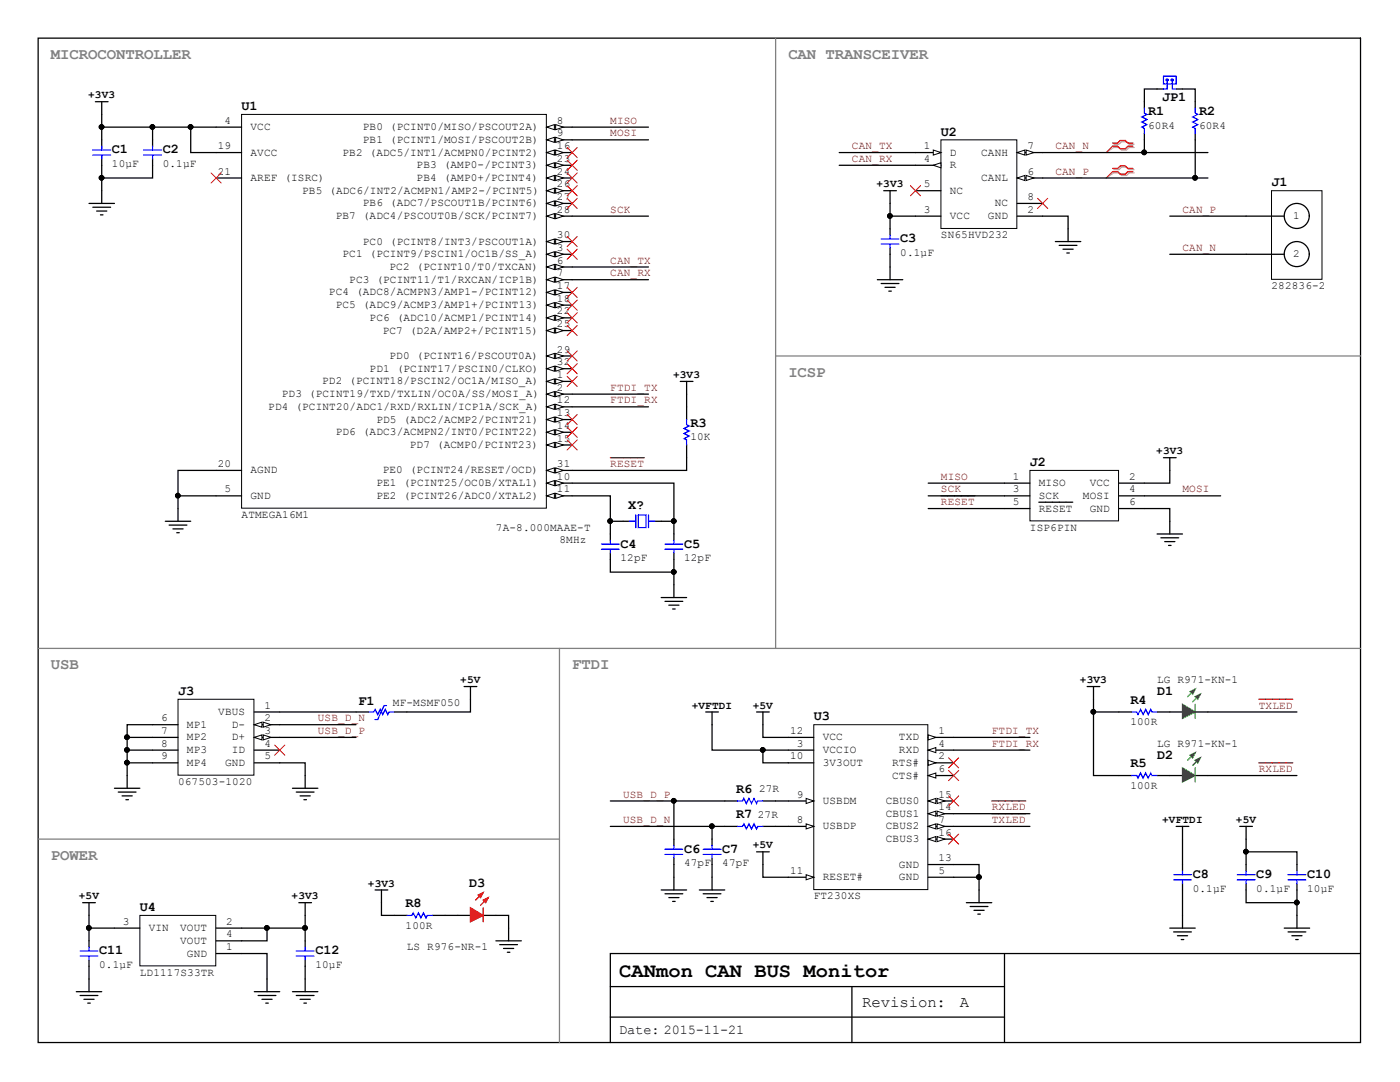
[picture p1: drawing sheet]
<svg xmlns="http://www.w3.org/2000/svg" width="279mm" height="216mm" viewBox="0 0 279 216" stroke-linecap="round" stroke-linejoin="round" font-family="sans-serif">
<defs><g id="words">
<text font-size="4.1" x="123.6" y="194.9">CANmon CAN BUS Monitor</text>
<g font-size="3.1" fill="#808080">
<text x="10.2" y="11.8">MICROCONTROLLER</text>
<text x="157.3" y="11.8">CAN TRANSCEIVER</text>
<text x="157.3" y="75.2">ICSP</text>
<text x="10.2" y="133.5">USB</text>
<text x="114.2" y="133.5">FTDI</text>
<text x="10.2" y="171.6">POWER</text>
</g>
<g font-size="3.1">
<text x="172" y="201">Revision:</text>
<text x="191.6" y="201">A</text>
</g>
<g font-size="2.7">
<text x="48.2" y="22">U1</text>
<text x="229.1" y="23">R1</text>
<text x="231.9" y="20.2">JP1</text>
<text x="239.3" y="23">R2</text>
<text x="187.8" y="27.1">U2</text>
<text x="22.3" y="30.6">C1</text>
<text x="32.5" y="30.6">C2</text>
<text x="253.8" y="37.2">J1</text>
<text x="179.7" y="48.4">C3</text>
<text x="137.8" y="85.2">R3</text>
<text x="205.5" y="93">J2</text>
<text x="125.4" y="101.6">X?</text>
<text x="123.8" y="109.3">C4</text>
<text x="136.5" y="109.3">C5</text>
<text x="35.5" y="138.7">J3</text>
<text x="71.6" y="140.7">F1</text>
<text x="162.4" y="143.8">U3</text>
<text x="225.6" y="140.5">R4</text>
<text x="230.9" y="138.7">D1</text>
<text x="225.6" y="153.1">R5</text>
<text x="230.9" y="151.4">D2</text>
<text x="146.9" y="158.2">R6</text>
<text x="146.9" y="163.3">R7</text>
<text x="136.5" y="170.1">C6</text>
<text x="144.1" y="170.1">C7</text>
<text x="93.6" y="177">D3</text>
<text x="238" y="175.2">C8</text>
<text x="250.7" y="175.2">C9</text>
<text x="260.9" y="175.2">C10</text>
<text x="27.9" y="181.8">U4</text>
<text x="80.9" y="181.1">R8</text>
<text x="19.8" y="190.4">C11</text>
<text x="62.9" y="190.4">C12</text>
<text x="123.6" y="206.4">Date: 2015-11-21</text>
</g>
<g font-size="2.2">
<text x="17.6" y="19.6">+3V3</text>
<text x="43.5" y="29.8">19</text>
<text x="44.8" y="24.7">4</text>
<text x="50" y="26">VCC</text>
<text x="72.4" y="26">PB0 (PCINT0/MISO/PSCOUT2A)</text>
<text x="72.4" y="28.5">PB1 (PCINT1/MOSI/PSCOUT2B)</text>
<text x="111.1" y="24.7">8</text>
<text x="111.1" y="27.2">9</text>
<text x="111.1" y="29.8">16</text>
<text x="184.4" y="29.8">1</text>
<text x="205" y="29.8">7</text>
<text x="229.1" y="25.7">60R4</text>
<text x="239.3" y="25.7">60R4</text>
<text x="22.3" y="33.3">10µF</text>
<text x="32.5" y="33.3">0.1µF</text>
<text x="43.5" y="34.8">21</text>
<text x="50" y="31">AVCC</text>
<text x="68.3" y="31">PB2 (ADC5/INT1/ACMPN0/PCINT2)</text>
<text x="83.1" y="33.6">PB3 (AMP0-/PCINT3)</text>
<text x="111.1" y="32.3">23</text>
<text x="111.1" y="34.8">24</text>
<text x="184.4" y="32.3">4</text>
<text x="189.6" y="31">D</text>
<text x="189.6" y="33.6">R</text>
<text x="195.8" y="31">CANH</text>
<text x="205" y="34.8">6</text>
<text x="50" y="36.1">AREF (ISRC)</text>
<text x="60.3" y="38.6">PB5 (ADC6/INT2/ACMPN1/AMP2-/PCINT5)</text>
<text x="72.4" y="41.2">PB6 (ADC7/PSCOUT1B/PCINT6)</text>
<text x="83.1" y="36.1">PB4 (AMP0+/PCINT4)</text>
<text x="111.1" y="37.4">26</text>
<text x="111.1" y="39.9">27</text>
<text x="174.9" y="37.4">+3V3</text>
<text x="184.4" y="37.4">5</text>
<text x="189.6" y="38.6">NC</text>
<text x="195.8" y="36.1">CANL</text>
<text x="198.5" y="41.2">NC</text>
<text x="205" y="39.9">8</text>
<text x="67" y="43.7">PB7 (ADC4/PSCOUT0B/SCK/PCINT7)</text>
<text x="111.1" y="47.5">30</text>
<text x="111.1" y="42.5">28</text>
<text x="184.4" y="42.5">3</text>
<text x="187.8" y="47.5">SN65HVD232</text>
<text x="189.6" y="43.7">VCC</text>
<text x="197.2" y="43.7">GND</text>
<text x="205" y="42.5">2</text>
<text x="258.1" y="43.7">1</text>
<text x="68.3" y="51.3">PC1 (PCINT9/PSCIN1/OC1B/SS_A)</text>
<text x="72.4" y="48.8">PC0 (PCINT8/INT3/PSCOUT1A)</text>
<text x="77.7" y="53.9">PC2 (PCINT10/T0/TXCAN)</text>
<text x="111.1" y="52.6">6</text>
<text x="111.1" y="50.1">3</text>
<text x="179.7" y="51.1">0.1µF</text>
<text x="258.1" y="51.3">2</text>
<text x="65.6" y="58.9">PC4 (ADC8/ACMPN3/AMP1-/PCINT12)</text>
<text x="69.7" y="56.4">PC3 (PCINT11/T1/RXCAN/ICP1B)</text>
<text x="111.1" y="55.1">7</text>
<text x="111.1" y="57.7">17</text>
<text x="253.8" y="57.7">282836-2</text>
<text x="67" y="61.5">PC5 (ADC9/ACMP3/AMP1+/PCINT13)</text>
<text x="73.8" y="64">PC6 (ADC10/ACMP1/PCINT14)</text>
<text x="111.1" y="60.2">18</text>
<text x="111.1" y="65.3">25</text>
<text x="111.1" y="62.7">22</text>
<text x="76.4" y="66.6">PC7 (D2A/AMP2+/PCINT15)</text>
<text x="77.7" y="71.6">PD0 (PCINT16/PSCOUT0A)</text>
<text x="111.1" y="70.4">29</text>
<text x="64.3" y="76.7">PD2 (PCINT18/PSCIN2/OC1A/MISO_A)</text>
<text x="73.8" y="74.2">PD1 (PCINT17/PSCIN0/CLKO)</text>
<text x="111.1" y="72.9">32</text>
<text x="111.1" y="75.4">1</text>
<text x="111.1" y="78">2</text>
<text x="134.3" y="75.4">+3V3</text>
<text x="53.5" y="81.8">PD4 (PCINT20/ADC1/RXD/RXLIN/ICP1A/SCK_A)</text>
<text x="56.2" y="79.2">PD3 (PCINT19/TXD/TXLIN/OC0A/SS/MOSI_A)</text>
<text x="111.1" y="80.5">12</text>
<text x="111.1" y="83">13</text>
<text x="67" y="86.8">PD6 (ADC3/ACMPN2/INT0/PCINT22)</text>
<text x="75.1" y="84.3">PD5 (ADC2/ACMP2/PCINT21)</text>
<text x="81.8" y="89.4">PD7 (ACMP0/PCINT23)</text>
<text x="111.1" y="85.6">14</text>
<text x="111.1" y="88.1">15</text>
<text x="137.8" y="87.9">10K</text>
<text x="43.5" y="93.2">20</text>
<text x="50" y="94.5">AGND</text>
<text x="76.4" y="94.5">PE0 (PCINT24/RESET/OCD)</text>
<text x="111.1" y="93.2">31</text>
<text x="111.1" y="95.7">10</text>
<text x="202.2" y="95.7">1</text>
<text x="225.3" y="95.7">2</text>
<text x="230.8" y="90.7">+3V3</text>
<text x="44.8" y="98.3">5</text>
<text x="50" y="99.5">GND</text>
<text x="75.1" y="97">PE1 (PCINT25/OC0B/XTAL1)</text>
<text x="75.1" y="99.5">PE2 (PCINT26/ADC0/XTAL2)</text>
<text x="111.1" y="98.3">11</text>
<text x="202.2" y="98.3">3</text>
<text x="202.2" y="100.8">5</text>
<text x="207.3" y="97">MISO</text>
<text x="207.3" y="99.5">SCK</text>
<text x="216.1" y="99.5">MOSI</text>
<text x="217.5" y="97">VCC</text>
<text x="225.3" y="98.3">4</text>
<text x="225.3" y="100.8">6</text>
<text x="48.2" y="103.3">ATMEGA16M1</text>
<text x="99" y="105.9">7A-8.000MAAE-T</text>
<text x="205.5" y="105.9">ISP6PIN</text>
<text x="207.3" y="102.1">RESET</text>
<text x="217.5" y="102.1">GND</text>
<text x="111.7" y="108.4">8MHz</text>
<text x="123.8" y="112">12pF</text>
<text x="136.5" y="112">12pF</text>
<text x="91.9" y="136.3">+5V</text>
<text x="215.5" y="136.3">+3V3</text>
<text x="230.9" y="136.3">LG R971-KN-1</text>
<text x="32.1" y="143.9">6</text>
<text x="43.6" y="142.7">VBUS</text>
<text x="52.8" y="141.4">1</text>
<text x="52.8" y="143.9">2</text>
<text x="78.4" y="140.9">MF-MSMF050</text>
<text x="138" y="141.4">+VFTDI</text>
<text x="150.2" y="141.4">+5V</text>
<text x="32.1" y="146.5">7</text>
<text x="32.1" y="149">8</text>
<text x="37.3" y="145.2">MP1</text>
<text x="37.3" y="147.7">MP2</text>
<text x="46.3" y="145.2">D-</text>
<text x="46.3" y="147.7">D+</text>
<text x="52.8" y="146.5">3</text>
<text x="52.8" y="149">4</text>
<text x="157.7" y="146.5">12</text>
<text x="159" y="149">3</text>
<text x="164.2" y="147.7">VCC</text>
<text x="179.4" y="147.7">TXD</text>
<text x="187.3" y="146.5">1</text>
<text x="187.3" y="149">4</text>
<text x="225.6" y="144.7">100R</text>
<text x="230.9" y="149">LG R971-KN-1</text>
<text x="32.1" y="151.5">9</text>
<text x="37.3" y="150.3">MP3</text>
<text x="37.3" y="152.8">MP4</text>
<text x="44.9" y="152.8">GND</text>
<text x="46.3" y="150.3">ID</text>
<text x="52.8" y="151.5">5</text>
<text x="157.7" y="151.5">10</text>
<text x="164.2" y="150.3">VCCIO</text>
<text x="164.2" y="152.8">3V3OUT</text>
<text x="178.1" y="152.8">RTS#</text>
<text x="178.1" y="155.3">CTS#</text>
<text x="179.4" y="150.3">RXD</text>
<text x="187.3" y="151.5">2</text>
<text x="187.3" y="154.1">6</text>
<text x="35.5" y="156.6">067503-1020</text>
<text x="151.5" y="158.1">27R</text>
<text x="159" y="159.1">9</text>
<text x="164.2" y="160.4">USBDM</text>
<text x="176.8" y="160.4">CBUS0</text>
<text x="187.3" y="159.1">15</text>
<text x="187.3" y="161.7">14</text>
<text x="225.6" y="157.4">100R</text>
<text x="151.2" y="163.2">27R</text>
<text x="159" y="164.2">8</text>
<text x="164.2" y="165.5">USBDP</text>
<text x="176.8" y="163">CBUS1</text>
<text x="176.8" y="165.5">CBUS2</text>
<text x="187.3" y="164.2">7</text>
<text x="187.3" y="166.8">16</text>
<text x="231.9" y="164.2">+VFTDI</text>
<text x="246.7" y="164.2">+5V</text>
<text x="136.5" y="172.8">47pF</text>
<text x="144.1" y="172.8">47pF</text>
<text x="150.2" y="169.3">+5V</text>
<text x="176.8" y="168">CBUS3</text>
<text x="179.4" y="173.1">GND</text>
<text x="187.3" y="171.8">13</text>
<text x="15.7" y="179.4">+5V</text>
<text x="58.2" y="179.4">+3V3</text>
<text x="73.4" y="176.9">+3V3</text>
<text x="157.7" y="174.4">11</text>
<text x="162.4" y="179.4">FT230XS</text>
<text x="164.2" y="175.6">RESET#</text>
<text x="179.4" y="175.6">GND</text>
<text x="187.3" y="174.4">5</text>
<text x="238" y="177.9">0.1µF</text>
<text x="250.7" y="177.9">0.1µF</text>
<text x="260.9" y="177.9">10µF</text>
<text x="24.5" y="184.5">3</text>
<text x="29.7" y="185.8">VIN</text>
<text x="35.9" y="185.8">VOUT</text>
<text x="45.2" y="184.5">2</text>
<text x="80.9" y="185.3">100R</text>
<text x="35.9" y="188.3">VOUT</text>
<text x="37.3" y="190.9">GND</text>
<text x="45.2" y="187.1">4</text>
<text x="45.2" y="189.6">1</text>
<text x="81.2" y="189.6">LS R976-NR-1</text>
<text x="19.8" y="193.1">0.1µF</text>
<text x="27.9" y="194.7">LD1117S33TR</text>
<text x="62.9" y="193.1">10µF</text>
</g>
<g font-size="2.2" fill="#800000">
<text x="121.8" y="24.7">MISO</text>
<text x="121.8" y="27.2">MOSI</text>
<text x="170" y="29.8">CAN_TX</text>
<text x="210.6" y="29.8">CAN_N</text>
<text x="170" y="32.3">CAN_RX</text>
<text x="210.6" y="34.8">CAN_P</text>
<text x="121.8" y="42.5">SCK</text>
<text x="236" y="42.5">CAN_P</text>
<text x="121.8" y="52.6">CAN_TX</text>
<text x="236" y="50.1">CAN_N</text>
<text x="121.8" y="55.1">CAN_RX</text>
<text x="121.8" y="78">FTDI_TX</text>
<text x="121.8" y="80.5">FTDI_RX</text>
<text x="121.8" y="93.2">RESET</text>
<text x="187.8" y="95.7">MISO</text>
<text x="187.8" y="100.8">RESET</text>
<text x="187.8" y="98.3">SCK</text>
<text x="236" y="98.3">MOSI</text>
<text x="63.4" y="143.9">USB_D_N</text>
<text x="251.2" y="141.4">TXLED</text>
<text x="63.4" y="146.5">USB_D_P</text>
<text x="197.9" y="146.5">FTDI_TX</text>
<text x="197.9" y="149">FTDI_RX</text>
<text x="251.2" y="154.1">RXLED</text>
<text x="124.3" y="159.1">USB_D_P</text>
<text x="197.9" y="161.7">RXLED</text>
<text x="124.3" y="164.2">USB_D_N</text>
<text x="197.9" y="164.2">TXLED</text>
</g>
</g></defs>
<path d="M7.6 7.6h263.9v200.4h-263.9zM121.8 196.9h78.7M170 196.9v11.1M200.5 190.3v17.7M271.5 190.3h-149.7v17.7M121.8 203h78.7" fill="none" stroke="#000" stroke-width=".25"/>
<path d="M48.2 22.8h60.8v78.6h-60.8z" fill="#fff" stroke="#000" stroke-width=".2"/>
<path d="M109.1 71h5.1" fill="none" stroke="#000" stroke-width=".25"/>
<path d="M109.1 71l1.5-.5v1z" fill="#fff"/>
<path d="M109.1 71l1.5-.5v1z" fill="none" stroke="#000" stroke-width=".2"/>
<path d="M110.9 70.5l1.5 .5-1.5 .5z" fill="#fff"/>
<path d="M110.9 70.5l1.5 .5-1.5 .5z" fill="none" stroke="#000" stroke-width=".2"/>
<path d="M109.1 48.2h5.1" fill="none" stroke="#000" stroke-width=".25"/>
<path d="M109.1 48.2l1.5-.5v1z" fill="#fff"/>
<path d="M109.1 48.2l1.5-.5v1z" fill="none" stroke="#000" stroke-width=".2"/>
<path d="M110.9 47.7l1.5 .5-1.5 .5z" fill="#fff"/>
<path d="M110.9 47.7l1.5 .5-1.5 .5z" fill="none" stroke="#000" stroke-width=".2"/>
<path d="M109.1 93.9h5.1" fill="none" stroke="#000" stroke-width=".25"/>
<path d="M109.1 93.9l1.5-.5v1z" fill="#fff"/>
<path d="M109.1 93.9l1.5-.5v1z" fill="none" stroke="#000" stroke-width=".2"/>
<path d="M110.9 93.4l1.5 .5-1.5 .5z" fill="#fff"/>
<path d="M110.9 93.4l1.5 .5-1.5 .5z" fill="none" stroke="#000" stroke-width=".2"/>
<path d="M109.1 73.6h5.1" fill="none" stroke="#000" stroke-width=".25"/>
<path d="M109.1 73.6l1.5-.5v1z" fill="#fff"/>
<path d="M109.1 73.6l1.5-.5v1z" fill="none" stroke="#000" stroke-width=".2"/>
<path d="M110.9 73.1l1.5 .5-1.5 .5z" fill="#fff"/>
<path d="M110.9 73.1l1.5 .5-1.5 .5z" fill="none" stroke="#000" stroke-width=".2"/>
<path d="M109.1 76.1h5.1" fill="none" stroke="#000" stroke-width=".25"/>
<path d="M109.1 76.1l1.5-.5v1z" fill="#fff"/>
<path d="M109.1 76.1l1.5-.5v1z" fill="none" stroke="#000" stroke-width=".2"/>
<path d="M110.9 75.6l1.5 .5-1.5 .5z" fill="#fff"/>
<path d="M110.9 75.6l1.5 .5-1.5 .5z" fill="none" stroke="#000" stroke-width=".2"/>
<path d="M109.1 78.6h5.1" fill="none" stroke="#000" stroke-width=".25"/>
<path d="M109.1 78.6l1.5-.5v1.1z" fill="#fff"/>
<path d="M109.1 78.6l1.5-.5v1.1z" fill="none" stroke="#000" stroke-width=".2"/>
<path d="M110.9 78.1l1.5 .5-1.5 .6z" fill="#fff"/>
<path d="M110.9 78.1l1.5 .5-1.5 .6z" fill="none" stroke="#000" stroke-width=".2"/>
<path d="M109.1 53.3h5.1" fill="none" stroke="#000" stroke-width=".25"/>
<path d="M109.1 53.3l1.5-.5v1z" fill="#fff"/>
<path d="M109.1 53.3l1.5-.5v1z" fill="none" stroke="#000" stroke-width=".2"/>
<path d="M110.9 52.8l1.5 .5-1.5 .5z" fill="#fff"/>
<path d="M110.9 52.8l1.5 .5-1.5 .5z" fill="none" stroke="#000" stroke-width=".2"/>
<path d="M109.1 55.8h5.1M43.1 98.9h5.1" fill="none" stroke="#000" stroke-width=".25"/>
<path d="M109.1 55.8l1.5-.5v1z" fill="#fff"/>
<path d="M109.1 55.8l1.5-.5v1z" fill="none" stroke="#000" stroke-width=".2"/>
<path d="M110.9 55.3l1.5 .5-1.5 .5z" fill="#fff"/>
<path d="M110.9 55.3l1.5 .5-1.5 .5z" fill="none" stroke="#000" stroke-width=".2"/>
<path d="M109.1 25.4h5.1" fill="none" stroke="#000" stroke-width=".25"/>
<path d="M109.1 25.4l1.5-.5v1z" fill="#fff"/>
<path d="M109.1 25.4l1.5-.5v1z" fill="none" stroke="#000" stroke-width=".2"/>
<path d="M110.9 24.9l1.5 .5-1.5 .5z" fill="#fff"/>
<path d="M110.9 24.9l1.5 .5-1.5 .5z" fill="none" stroke="#000" stroke-width=".2"/>
<path d="M109.1 27.9h5.1" fill="none" stroke="#000" stroke-width=".25"/>
<path d="M109.1 27.9l1.5-.5v1z" fill="#fff"/>
<path d="M109.1 27.9l1.5-.5v1z" fill="none" stroke="#000" stroke-width=".2"/>
<path d="M110.9 27.4l1.5 .5-1.5 .5z" fill="#fff"/>
<path d="M110.9 27.4l1.5 .5-1.5 .5z" fill="none" stroke="#000" stroke-width=".2"/>
<path d="M109.1 96.4h5.1" fill="none" stroke="#000" stroke-width=".25"/>
<path d="M109.1 96.4l1.5-.5v1z" fill="#fff"/>
<path d="M109.1 96.4l1.5-.5v1z" fill="none" stroke="#000" stroke-width=".2"/>
<path d="M110.9 95.9l1.5 .5-1.5 .5z" fill="#fff"/>
<path d="M110.9 95.9l1.5 .5-1.5 .5z" fill="none" stroke="#000" stroke-width=".2"/>
<path d="M109.1 98.9h5.1" fill="none" stroke="#000" stroke-width=".25"/>
<path d="M109.1 98.9l1.5-.5v1z" fill="#fff"/>
<path d="M109.1 98.9l1.5-.5v1z" fill="none" stroke="#000" stroke-width=".2"/>
<path d="M110.9 98.4l1.5 .5-1.5 .5z" fill="#fff"/>
<path d="M110.9 98.4l1.5 .5-1.5 .5z" fill="none" stroke="#000" stroke-width=".2"/>
<path d="M109.1 81.2h5.1" fill="none" stroke="#000" stroke-width=".25"/>
<path d="M109.1 81.2l1.5-.5v1z" fill="#fff"/>
<path d="M109.1 81.2l1.5-.5v1z" fill="none" stroke="#000" stroke-width=".2"/>
<path d="M110.9 80.7l1.5 .5-1.5 .5z" fill="#fff"/>
<path d="M110.9 80.7l1.5 .5-1.5 .5z" fill="none" stroke="#000" stroke-width=".2"/>
<path d="M109.1 83.7h5.1" fill="none" stroke="#000" stroke-width=".25"/>
<path d="M109.1 83.7l1.5-.5v1z" fill="#fff"/>
<path d="M109.1 83.7l1.5-.5v1z" fill="none" stroke="#000" stroke-width=".2"/>
<path d="M110.9 83.2l1.5 .5-1.5 .5z" fill="#fff"/>
<path d="M110.9 83.2l1.5 .5-1.5 .5z" fill="none" stroke="#000" stroke-width=".2"/>
<path d="M109.1 86.3h5.1" fill="none" stroke="#000" stroke-width=".25"/>
<path d="M109.1 86.3l1.5-.6v1.1z" fill="#fff"/>
<path d="M109.1 86.3l1.5-.6v1.1z" fill="none" stroke="#000" stroke-width=".2"/>
<path d="M110.9 85.7l1.5 .6-1.5 .5z" fill="#fff"/>
<path d="M110.9 85.7l1.5 .6-1.5 .5z" fill="none" stroke="#000" stroke-width=".2"/>
<path d="M109.1 88.8h5.1" fill="none" stroke="#000" stroke-width=".25"/>
<path d="M109.1 88.8l1.5-.5v1z" fill="#fff"/>
<path d="M109.1 88.8l1.5-.5v1z" fill="none" stroke="#000" stroke-width=".2"/>
<path d="M110.9 88.3l1.5 .5-1.5 .5z" fill="#fff"/>
<path d="M110.9 88.3l1.5 .5-1.5 .5z" fill="none" stroke="#000" stroke-width=".2"/>
<path d="M109.1 30.4h5.1" fill="none" stroke="#000" stroke-width=".25"/>
<path d="M109.1 30.4l1.5-.5v1.1z" fill="#fff"/>
<path d="M109.1 30.4l1.5-.5v1.1z" fill="none" stroke="#000" stroke-width=".2"/>
<path d="M110.9 29.9l1.5 .5-1.5 .6z" fill="#fff"/>
<path d="M110.9 29.9l1.5 .5-1.5 .6z" fill="none" stroke="#000" stroke-width=".2"/>
<path d="M109.1 58.3h5.1" fill="none" stroke="#000" stroke-width=".25"/>
<path d="M109.1 58.3l1.5-.5v1.1z" fill="#fff"/>
<path d="M109.1 58.3l1.5-.5v1.1z" fill="none" stroke="#000" stroke-width=".2"/>
<path d="M110.9 57.8l1.5 .5-1.5 .6z" fill="#fff"/>
<path d="M110.9 57.8l1.5 .5-1.5 .6z" fill="none" stroke="#000" stroke-width=".2"/>
<path d="M109.1 60.9h5.1" fill="none" stroke="#000" stroke-width=".25"/>
<path d="M109.1 60.9l1.5-.5v1z" fill="#fff"/>
<path d="M109.1 60.9l1.5-.5v1z" fill="none" stroke="#000" stroke-width=".2"/>
<path d="M110.9 60.4l1.5 .5-1.5 .5z" fill="#fff"/>
<path d="M110.9 60.4l1.5 .5-1.5 .5z" fill="none" stroke="#000" stroke-width=".2"/>
<path d="M43.1 35.5h5.1M109.1 33h5.1M43.1 93.9h5.1" fill="none" stroke="#000" stroke-width=".25"/>
<path d="M109.1 33l1.5-.5v1z" fill="#fff"/>
<path d="M109.1 33l1.5-.5v1z" fill="none" stroke="#000" stroke-width=".2"/>
<path d="M110.9 32.5l1.5 .5-1.5 .5z" fill="#fff"/>
<path d="M110.9 32.5l1.5 .5-1.5 .5z" fill="none" stroke="#000" stroke-width=".2"/>
<path d="M109.1 35.5h5.1" fill="none" stroke="#000" stroke-width=".25"/>
<path d="M109.1 35.5l1.5-.5v1z" fill="#fff"/>
<path d="M109.1 35.5l1.5-.5v1z" fill="none" stroke="#000" stroke-width=".2"/>
<path d="M110.9 35l1.5 .5-1.5 .5z" fill="#fff"/>
<path d="M110.9 35l1.5 .5-1.5 .5z" fill="none" stroke="#000" stroke-width=".2"/>
<path d="M109.1 66h5.1" fill="none" stroke="#000" stroke-width=".25"/>
<path d="M109.1 66l1.5-.5v1z" fill="#fff"/>
<path d="M109.1 66l1.5-.5v1z" fill="none" stroke="#000" stroke-width=".2"/>
<path d="M110.9 65.5l1.5 .5-1.5 .5z" fill="#fff"/>
<path d="M110.9 65.5l1.5 .5-1.5 .5z" fill="none" stroke="#000" stroke-width=".2"/>
<path d="M109.1 38.1h5.1" fill="none" stroke="#000" stroke-width=".25"/>
<path d="M109.1 38.1l1.5-.6v1.1z" fill="#fff"/>
<path d="M109.1 38.1l1.5-.6v1.1z" fill="none" stroke="#000" stroke-width=".2"/>
<path d="M110.9 37.5l1.5 .6-1.5 .5z" fill="#fff"/>
<path d="M110.9 37.5l1.5 .6-1.5 .5z" fill="none" stroke="#000" stroke-width=".2"/>
<path d="M109.1 40.6h5.1" fill="none" stroke="#000" stroke-width=".25"/>
<path d="M109.1 40.6l1.5-.5v1z" fill="#fff"/>
<path d="M109.1 40.6l1.5-.5v1z" fill="none" stroke="#000" stroke-width=".2"/>
<path d="M110.9 40.1l1.5 .5-1.5 .5z" fill="#fff"/>
<path d="M110.9 40.1l1.5 .5-1.5 .5z" fill="none" stroke="#000" stroke-width=".2"/>
<path d="M109.1 43.1h5.1" fill="none" stroke="#000" stroke-width=".25"/>
<path d="M109.1 43.1l1.5-.5v1z" fill="#fff"/>
<path d="M109.1 43.1l1.5-.5v1z" fill="none" stroke="#000" stroke-width=".2"/>
<path d="M110.9 42.6l1.5 .5-1.5 .5z" fill="#fff"/>
<path d="M110.9 42.6l1.5 .5-1.5 .5z" fill="none" stroke="#000" stroke-width=".2"/>
<path d="M109.1 50.7h5.1" fill="none" stroke="#000" stroke-width=".25"/>
<path d="M109.1 50.7l1.5-.5v1z" fill="#fff"/>
<path d="M109.1 50.7l1.5-.5v1z" fill="none" stroke="#000" stroke-width=".2"/>
<path d="M110.9 50.2l1.5 .5-1.5 .5z" fill="#fff"/>
<path d="M110.9 50.2l1.5 .5-1.5 .5z" fill="none" stroke="#000" stroke-width=".2"/>
<path d="M43.1 25.4h5.1M43.1 30.4h5.1M109.1 63.4h5.1" fill="none" stroke="#000" stroke-width=".25"/>
<path d="M109.1 63.4l1.5-.5v1z" fill="#fff"/>
<path d="M109.1 63.4l1.5-.5v1z" fill="none" stroke="#000" stroke-width=".2"/>
<path d="M110.9 62.9l1.5 .5-1.5 .5z" fill="#fff"/>
<path d="M110.9 62.9l1.5 .5-1.5 .5z" fill="none" stroke="#000" stroke-width=".2"/>
<path d="M35.5 139.5h15.2v15.2h-15.2z" fill="#fff" stroke="#000" stroke-width=".2"/>
<path d="M50.8 142.1h5M50.8 144.6h5" fill="none" stroke="#000" stroke-width=".25"/>
<path d="M50.8 144.6l1.5-.5v1z" fill="#fff"/>
<path d="M50.8 144.6l1.5-.5v1z" fill="none" stroke="#000" stroke-width=".2"/>
<path d="M52.5 144.1l1.6 .5-1.6 .5z" fill="#fff"/>
<path d="M52.5 144.1l1.6 .5-1.6 .5z" fill="none" stroke="#000" stroke-width=".2"/>
<path d="M50.8 147.1h5" fill="none" stroke="#000" stroke-width=".25"/>
<path d="M50.8 147.1l1.5-.5v1z" fill="#fff"/>
<path d="M50.8 147.1l1.5-.5v1z" fill="none" stroke="#000" stroke-width=".2"/>
<path d="M52.5 146.6l1.6 .5-1.6 .5z" fill="#fff"/>
<path d="M52.5 146.6l1.6 .5-1.6 .5z" fill="none" stroke="#000" stroke-width=".2"/>
<path d="M30.5 149.7h5M30.5 152.2h5M30.5 144.6h5M30.5 147.1h5M50.8 149.7h5M50.8 152.2h5" fill="none" stroke="#000" stroke-width=".25"/>
<path d="M162.4 144.6h22.8v32.9h-22.8z" fill="#fff" stroke="#000" stroke-width=".2"/>
<path d="M157.3 147.1h5.1M157.3 149.7h5.1M157.3 152.2h5.1M157.3 159.8h5.1M185.2 175h5.1M185.2 172.5h5.1" fill="none" stroke="#000" stroke-width=".25"/>
<path d="M160.9 159.3l1.5 .5-1.5 .5z" fill="#fff"/>
<path d="M160.9 159.3l1.5 .5-1.5 .5z" fill="none" stroke="#000" stroke-width=".2"/>
<path d="M157.3 164.9h5.1" fill="none" stroke="#000" stroke-width=".25"/>
<path d="M160.9 164.4l1.5 .5-1.5 .5z" fill="#fff"/>
<path d="M160.9 164.4l1.5 .5-1.5 .5z" fill="none" stroke="#000" stroke-width=".2"/>
<path d="M157.3 175h5.1" fill="none" stroke="#000" stroke-width=".25"/>
<path d="M160.9 174.5l1.5 .5-1.5 .6z" fill="#fff"/>
<path d="M160.9 174.5l1.5 .5-1.5 .6z" fill="none" stroke="#000" stroke-width=".2"/>
<path d="M185.2 147.1h5.1" fill="none" stroke="#000" stroke-width=".25"/>
<path d="M185.2 146.6l1.6 .5-1.6 .5z" fill="#fff"/>
<path d="M185.2 146.6l1.6 .5-1.6 .5z" fill="none" stroke="#000" stroke-width=".2"/>
<path d="M185.2 149.7h5.1" fill="none" stroke="#000" stroke-width=".25"/>
<path d="M185.2 149.7l1.6-.5v1z" fill="#fff"/>
<path d="M185.2 149.7l1.6-.5v1z" fill="none" stroke="#000" stroke-width=".2"/>
<path d="M185.2 152.2h5.1" fill="none" stroke="#000" stroke-width=".25"/>
<path d="M185.2 151.7l1.6 .5-1.6 .5z" fill="#fff"/>
<path d="M185.2 151.7l1.6 .5-1.6 .5z" fill="none" stroke="#000" stroke-width=".2"/>
<path d="M185.2 154.8h5.1" fill="none" stroke="#000" stroke-width=".25"/>
<path d="M185.2 154.8l1.6-.6v1.1z" fill="#fff"/>
<path d="M185.2 154.8l1.6-.6v1.1z" fill="none" stroke="#000" stroke-width=".2"/>
<path d="M185.2 159.8h5.1" fill="none" stroke="#000" stroke-width=".25"/>
<path d="M185.2 159.8l1.6-.5v1z" fill="#fff"/>
<path d="M185.2 159.8l1.6-.5v1z" fill="none" stroke="#000" stroke-width=".2"/>
<path d="M187 159.3l1.5 .5-1.5 .5z" fill="#fff"/>
<path d="M187 159.3l1.5 .5-1.5 .5z" fill="none" stroke="#000" stroke-width=".2"/>
<path d="M185.2 162.4h5.1" fill="none" stroke="#000" stroke-width=".25"/>
<path d="M185.2 162.4l1.6-.5v1z" fill="#fff"/>
<path d="M185.2 162.4l1.6-.5v1z" fill="none" stroke="#000" stroke-width=".2"/>
<path d="M187 161.9l1.5 .5-1.5 .5z" fill="#fff"/>
<path d="M187 161.9l1.5 .5-1.5 .5z" fill="none" stroke="#000" stroke-width=".2"/>
<path d="M185.2 164.9h5.1" fill="none" stroke="#000" stroke-width=".25"/>
<path d="M185.2 164.9l1.6-.5v1z" fill="#fff"/>
<path d="M185.2 164.9l1.6-.5v1z" fill="none" stroke="#000" stroke-width=".2"/>
<path d="M187 164.4l1.5 .5-1.5 .5z" fill="#fff"/>
<path d="M187 164.4l1.5 .5-1.5 .5z" fill="none" stroke="#000" stroke-width=".2"/>
<path d="M185.2 167.4h5.1" fill="none" stroke="#000" stroke-width=".25"/>
<path d="M185.2 167.4l1.6-.5v1z" fill="#fff"/>
<path d="M185.2 167.4l1.6-.5v1z" fill="none" stroke="#000" stroke-width=".2"/>
<path d="M187 166.9l1.5 .5-1.5 .5z" fill="#fff"/>
<path d="M187 166.9l1.5 .5-1.5 .5z" fill="none" stroke="#000" stroke-width=".2"/>
<path d="M187.8 27.9h15.1v17.7h-15.1z" fill="#fff" stroke="#000" stroke-width=".2"/>
<path d="M182.7 30.4h5.1" fill="none" stroke="#000" stroke-width=".25"/>
<path d="M186.3 29.9l1.5 .5-1.5 .6z" fill="#fff"/>
<path d="M186.3 29.9l1.5 .5-1.5 .6z" fill="none" stroke="#000" stroke-width=".2"/>
<path d="M182.7 33h5.1M182.7 43.1h5.1M203 43.1h5.1" fill="none" stroke="#000" stroke-width=".25"/>
<path d="M186.3 33l1.5-.5v1z" fill="#fff"/>
<path d="M186.3 33l1.5-.5v1z" fill="none" stroke="#000" stroke-width=".2"/>
<path d="M182.7 38.1h5.1M203 35.5h5.1" fill="none" stroke="#000" stroke-width=".25"/>
<path d="M203 35.5l1.5-.5v1z" fill="#fff"/>
<path d="M203 35.5l1.5-.5v1z" fill="none" stroke="#000" stroke-width=".2"/>
<path d="M204.8 35l1.5 .5-1.5 .5z" fill="#fff"/>
<path d="M204.8 35l1.5 .5-1.5 .5z" fill="none" stroke="#000" stroke-width=".2"/>
<path d="M203 30.4h5.1" fill="none" stroke="#000" stroke-width=".25"/>
<path d="M203 30.4l1.5-.5v1.1z" fill="#fff"/>
<path d="M203 30.4l1.5-.5v1.1z" fill="none" stroke="#000" stroke-width=".2"/>
<path d="M204.8 29.9l1.5 .5-1.5 .6z" fill="#fff"/>
<path d="M204.8 29.9l1.5 .5-1.5 .6z" fill="none" stroke="#000" stroke-width=".2"/>
<path d="M203 40.6h5.1" fill="none" stroke="#000" stroke-width=".25"/>
<path d="M253.8 38.1h10v17.6h-10z" fill="#fff" stroke="#000" stroke-width=".2"/>
<g fill="none" stroke="#000" stroke-width=".25">
<path d="M230.9 17.8h1.3M234.7 17.8h1.3M19 20.3h2.6M20.3 20.3v2.5M20.3 27.9v1.3M20.3 31.7v1.3M20.3 38.1v2.5M30.5 27.9v1.3M30.5 31.7v1.3M176.4 38.1h2.5M177.6 38.1v2.5M228.4 20.3v1.3"/>
<path d="M228.4 26.6v1.3M238.5 20.3v1.3M238.5 26.6v1.3M17.8 40.6h5M18.5 41.4h3.6M19.3 42.1h2M20 42.9h.6M175.1 55.8h5.1M175.9 56.6h3.5M176.6 57.3h2M177.4 58.1h.5M177.6 45.7v1.2"/>
<path d="M177.6 49.5v1.2M177.6 53.3v2.5M210.6 48.2h5.1M211.4 49h3.5M212.1 49.7h2.1M212.9 50.5h.5M213.2 45.7v2.5M248.7 43.1h7.6M248.7 50.7h7.6M33 104h5.1M33.7 104.8h3.6M34.5 105.5h2"/>
<path d="M35.3 106.3h.5M35.5 101.5v2.5M92.6 137h2.6M93.9 137v2.5M58.4 157.3h5M59.1 158h3.6M59.9 158.8h2M60.6 159.6h.6M60.9 154.8v2.5M140.8 142.1h2.6M142.1 142.1v2.5M151 142.1h2.5"/>
<path d="M152.3 142.1v2.5M151 170h2.5M152.3 170v2.5M195.4 177.6v2.5M234.7 164.9h2.6M236 164.9v2.5M236 172.5v1.3M236 176.3v1.3M247.4 164.9h2.6M248.7 164.9v2.5M248.7 172.5v1.3M248.7 176.3v1.3"/>
<path d="M258.8 172.5v1.3M258.8 176.3v1.3M192.9 180.1h5M193.6 180.9h3.6M194.4 181.6h2M195.1 182.4h.5M233.5 185.2h5M234.2 186h3.6M235 186.7h2M235.7 187.5h.5M236 182.7v2.5M256.3 185.2h5.1"/>
<path d="M257.1 186h3.5M257.8 186.7h2M258.6 187.5h.5M258.8 182.7v2.5"/>
<circle cx="258.8" cy="50.7" r="2.5"/>
<circle cx="258.8" cy="43.1" r="2.5"/>
</g>
<g fill="none" stroke="#f00" stroke-width=".2">
<path d="M42.1 34.5l2.1 2M44.2 34.5l-2.1 2M113.2 29.4l2 2.1M113.2 32l2 2M113.2 34.5l2 2M113.2 37l2 2.1M113.2 39.6l2 2M115.2 29.4l-2 2.1M115.2 32l-2 2M115.2 34.5l-2 2M115.2 37l-2 2.1M115.2 39.6l-2 2"/>
<path d="M181.7 37l2 2.1M183.7 37l-2 2.1M222 29.2l-1.2 1.2M222 34.2l-1.2 1.3M113.2 47.2l2 2M113.2 49.7l2 2.1M113.2 57.3l2 2.1M113.2 59.9l2 2M115.2 47.2l-2 2M115.2 49.7l-2 2.1M115.2 57.3l-2 2.1M115.2 59.9l-2 2"/>
<path d="M113.2 62.4l2 2M113.2 64.9l2 2.1M113.2 70l2 2M113.2 72.6l2 2M113.2 75.1l2 2M115.2 62.4l-2 2M115.2 64.9l-2 2.1M115.2 70l-2 2M115.2 72.6l-2 2M115.2 75.1l-2 2M113.2 82.7l2 2M113.2 85.2l2 2.1"/>
<path d="M113.2 87.8l2 2M115.2 82.7l-2 2M115.2 85.2l-2 2.1M115.2 87.8l-2 2M54.8 148.7l2 2M56.8 148.7l-2 2M189.3 151.2l2 2M189.3 153.7l2 2.1M189.3 158.8l2 2M191.3 151.2l-2 2M191.3 153.7l-2 2.1M191.3 158.8l-2 2"/>
<path d="M189.3 166.4l2 2.1M191.3 166.4l-2 2.1"/>
</g>
<g fill="none" stroke="#00f" stroke-width=".25">
<path d="M232.2 15.2h2.5v1.5h-2.5zM232.9 16.2v1.6h-.7M234 16.2v1.6h.7M18.5 31h3.6M18.5 29.9h3.6M20.3 29.2v.7M20.3 31v.7M28.7 31h3.5M28.7 29.9h3.5M30.5 29.2v.7M30.5 31v.7M228.4 21.6v1l.5 .2-1 .5 1 .5-1 .6 1 .5-1 .5 .5 .2v1"/>
<path d="M238.5 21.6v1l.5 .2-1 .5 1 .5-1 .6 1 .5-1 .5 .5 .2v1M175.9 47.7h3.5M175.9 48.7h3.5M177.6 46.9v.8M177.6 48.7v.8M234.2 175.6h3.6M234.2 174.5h3.6M236 173.8v.7M236 175.6v.7M246.9 175.6h3.6M246.9 174.5h3.6M248.7 173.8v.7"/>
<path d="M248.7 175.6v.7M257.1 175.6h3.5M257.1 174.5h3.5M258.8 173.8v.7M258.8 175.6v.7"/>
<circle cx="232.9" cy="15.9" r=".22"/>
<circle cx="233.9" cy="15.9" r=".22"/>
</g>
<path d="M222.3 28.8h1l.5-.5h1l.5 .5h1.1M222.3 29.4h1l.5 .5h1l.5-.5h1.1M222.3 33.9h1l.5-.5h1l.5 .5h1.1M222.3 34.5h1l.5 .5h1l.5-.5h1.1" fill="none" stroke="#d0a3a3" stroke-width=".25"/>
<path d="M222.3 29.4l-1.5 1M222.3 34.5l-1.5 1" fill="none" stroke="#d0a3a3" stroke-width=".2"/>
<path d="M222 28.5h1.1l.5-.5h1l.5 .5h1M222 29.2h1.1l.5 .5h1l.5-.5h1M222 33.6h1.1l.5-.5h1l.5 .5h1M222 34.2h1.1l.5 .6h1l.5-.6h1" fill="none" stroke="#f00" stroke-width=".25"/>
<path d="M154.8 7.6v121.8M154.8 71h116.7M7.6 129.4h263.9M111.7 129.4v78.6" fill="none" stroke="#808080" stroke-width=".25"/>
<path d="M121.8 91.3h6.8" fill="none" stroke="#800000" stroke-width=".25"/>
<path d="M205.5 93.9h17.7v10h-17.7z" fill="#fff" stroke="#000" stroke-width=".2"/>
<g fill="none" stroke="#000" stroke-width=".25">
<path d="M135.8 76.1h2.5M137 76.1v2.5M137 81.2v2.5M137 88.8v2.5M200.5 96.4h5M200.5 98.9h5M223.3 96.4h5.1M223.3 98.9h5.1M232.2 91.3h2.5M233.5 91.3v2.6M121.8 106.5v1.3M121.8 110.4v1.2"/>
<path d="M132 119.2h5M132.7 120h3.6M134.5 106.5v1.3M134.5 110.4v1.2M134.5 116.7v2.5M200.5 101.5h5M207.3 100.2h6.8M223.3 101.5h5.1M230.9 106.5h5.1M231.7 107.3h3.5M232.4 108.1h2.1M233.2 108.8h.5"/>
<path d="M233.5 104v2.5M133.5 120.8h2M134.2 121.5h.5M22.8 157.3h5.1M23.6 158h3.6M24.4 158.8h2M25.1 159.6h.5M25.4 154.8v2.5M71.1 142.1h2.5M78.7 142.1h2.5M144.6 159.8h2.6M152.3 159.8h2.5"/>
<path d="M74.9 177.6h2.5M76.1 177.6v2.5M132 177.6h5M132.7 178.3h3.6M133.5 179.1h2M134.2 179.9h.5M134.5 167.4v1.3M134.5 171.2v1.3M134.5 175v2.6M139.6 177.6h5M140.3 178.3h3.6M141.1 179.1h2"/>
<path d="M141.9 179.9h.5M142.1 167.4v1.3M142.1 171.2v1.3M142.1 175v2.6M144.6 164.9h2.6M152.3 164.9h2.5M91.4 182.7h2.5M96.4 182.7h2.6"/>
</g>
<path d="M187.8 98.9h6.8" fill="none" stroke="#800000" stroke-width=".25"/>
<g fill="none" stroke="#00f" stroke-width=".25">
<path d="M137 83.7v1l.5 .3-1 .5 1 .5-1 .5 1 .5-1 .5 .5 .3v1M120 108.6h3.6M120 109.6h3.6M121.8 107.8v.8M121.8 109.6v.8M132.7 108.6h3.6M132.7 109.6h3.6M134.5 107.8v.8M134.5 109.6v.8M73.6 142.1h1l.3-.5 .5 1 .5-1 .5 1 .5-1 .5 1 .2-.5h1.1M77.1 140.8h-.5l-1.2 2.8h-.5M147.2 159.8h1l.2-.5 .6 1 .5-1 .5 1 .5-1 .5 1 .2-.5h1.1"/>
<path d="M132.7 170.5h3.6M132.7 169.5h3.6M134.5 168.7v.8M134.5 170.5v.7M140.3 170.5h3.6M140.3 169.5h3.6M142.1 168.7v.8M142.1 170.5v.7M147.2 164.9h1l.2-.5 .6 1 .5-1 .5 1 .5-1 .5 1 .2-.5h1.1"/>
</g>
<path d="M207.1 39.6l2 2M209.1 39.6l-2 2" fill="none" stroke="#f00" stroke-width=".2"/>
<path d="M96.4 178.1l-1.5 1.5M97.4 179.1l-1.5 1.5" fill="none" stroke="#f00" stroke-width=".25"/>
<path d="M96.4 179.6l1-.5-.5 1z" fill="#f00"/>
<path d="M96.4 179.6l1-.5-.5 1z" fill="none" stroke="#f00" stroke-width=".25"/>
<path d="M95.4 178.6l1-.5-.5 1z" fill="#f00"/>
<path d="M95.4 178.6l1-.5-.5 1z" fill="none" stroke="#f00" stroke-width=".25"/>
<path d="M93.9 181.1l2.5 1.6-2.5 1.2z" fill="#f00"/>
<path d="M93.9 181.1l2.5 1.6-2.5 1.2zM96.4 181.1v2.8" fill="none" stroke="#f00" stroke-width=".25"/>
<path d="M233.5 142.1h2.5M238.5 142.1h2.6" fill="none" stroke="#000" stroke-width=".25"/>
<path d="M238.5 137.5l-1.5 1.5M239.5 138.5l-1.5 1.5" fill="none" stroke="#00bf00" stroke-width=".25"/>
<path d="M238.5 139l1-.5-.5 1z" fill="#00bf00"/>
<path d="M238.5 139l1-.5-.5 1z" fill="none" stroke="#00bf00" stroke-width=".25"/>
<path d="M237.5 138l1-.5-.5 1z" fill="#00bf00"/>
<path d="M237.5 138l1-.5-.5 1z" fill="none" stroke="#00bf00" stroke-width=".25"/>
<path d="M236 140.5l2.5 1.6-2.5 1.2z" fill="#00bf00"/>
<path d="M236 140.5l2.5 1.6-2.5 1.2zM238.5 140.5v2.8M238.5 150.2l-1.5 1.5M239.5 151.2l-1.5 1.5" fill="none" stroke="#00bf00" stroke-width=".25"/>
<path d="M233.5 154.8h2.5M238.5 154.8h2.6" fill="none" stroke="#000" stroke-width=".25"/>
<path d="M238.5 151.7l1-.5-.5 1z" fill="#00bf00"/>
<path d="M238.5 151.7l1-.5-.5 1z" fill="none" stroke="#00bf00" stroke-width=".25"/>
<path d="M237.5 150.7l1-.5-.5 1z" fill="#00bf00"/>
<path d="M237.5 150.7l1-.5-.5 1z" fill="none" stroke="#00bf00" stroke-width=".25"/>
<path d="M236 153.2l2.5 1.6-2.5 1.2z" fill="#00bf00"/>
<path d="M236 153.2l2.5 1.6-2.5 1.2zM238.5 153.2v2.8" fill="none" stroke="#00bf00" stroke-width=".25"/>
<path d="M27.9 182.7h15.2v10h-15.2z" fill="#fff" stroke="#000" stroke-width=".2"/>
<g fill="none" stroke="#000" stroke-width=".25">
<path d="M230.9 17.8h-2.5v2.5M236 17.8h2.5v2.5M20.3 22.8v2.6h22.8M20.3 33v2.5h10.2v-2.5M20.3 25.4v2.5M20.3 35.5v2.6M30.5 25.4v2.5M38.1 25.4v5h5M114.2 25.4h15.2M114.2 27.9h15.2M167.5 30.4h15.2M167.5 33h15.2"/>
<path d="M208.1 35.5h33M208.1 30.4h33M228.4 27.9v2.5M238.5 27.9v7.6M114.2 43.1h15.2M114.2 53.3h15.2M114.2 55.8h15.2M177.6 40.6v2.5h5.1M177.6 43.1v2.6M177.6 50.7v2.6M208.1 43.1h5.1v2.6M233.5 43.1h15.2"/>
<path d="M233.5 50.7h15.2M114.2 78.6h15.2M137 78.6v2.6M43.1 98.9h-7.6v2.6M43.1 93.9h-7.6v5M114.2 98.9h7.6v7.6M114.2 96.4h20.3v7.6M114.2 81.2h15.2M137 91.3v2.6h-22.8M185.2 96.4h15.3M185.2 98.9h15.3M228.4 98.9h15.2"/>
<path d="M233.5 93.9v2.5h-5.1M121.8 111.6v2.6h12.7v-2.6M121.8 104h3.8M130.7 104h3.8v2.5M134.5 114.2v2.5M185.2 101.5h15.3M228.4 101.5h5.1v2.5M93.9 139.5v2.6h-12.7M217 137h2.5M218.2 137v17.8h7.6M25.4 147.1h5.1M25.4 149.7h5.1"/>
<path d="M25.4 152.2h5.1M30.5 144.6h-5.1v10.2M55.8 152.2h5.1v2.6M55.8 142.1h15.3M55.8 147.1h15.3M55.8 144.6h15.3M121.8 159.8h22.8M134.5 159.8v7.6M142.1 144.6v5.1h10.2M152.3 144.6v2.5h5M154.8 159.8h2.5M157.3 149.7h-5v2.5h5"/>
<path d="M190.3 147.1h15.2M190.3 149.7h15.2M218.2 142.1h7.6M230.9 142.1h2.6M230.9 154.8h2.6M241.1 142.1h17.7M241.1 154.8h17.7M121.8 164.9h22.8M134.5 172.5v2.5M142.1 164.9v2.5M142.1 172.5v2.5M152.3 172.5v2.5h5"/>
<path d="M154.8 164.9h2.5M190.3 175h5.1v2.6M190.3 172.5h5.1v2.5M190.3 164.9h15.2M190.3 162.4h15.2M236 167.4v5.1M236 177.6v5.1M248.7 167.4v5.1M248.7 170h10.1v2.5M248.7 177.6v2.5h10.1v-2.5M15.2 197.9h5.1M16 198.6h3.5"/>
<path d="M16.5 180.1h2.5M16.7 199.4h2.1M17.8 180.1v5.1h10.1M17.8 185.2v3.8M17.8 191.5v6.4M43.1 190.3h10.2v7.6M50.8 197.9h5M51.5 198.6h3.6M52.3 199.4h2M53.3 185.2v2.5h-10.2M58.4 197.9h5M59.1 198.6h3.6"/>
<path d="M59.6 180.1h2.6M59.9 199.4h2M60.9 180.1v5.1h-17.8M60.9 185.2v3.8M60.9 191.5v6.4M76.1 180.1v2.6h5.1M86.3 182.7h5.1M99 182.7h2.5v5M99 187.7h5M99.7 188.5h3.6M100.5 189.3h2M101.2 190h.6"/>
<path d="M258.8 180.1v2.6M17.5 200.2h.5M53 200.2h.5M60.6 200.2h.6"/>
</g>
<path d="M7.6 167.4h104.1" fill="none" stroke="#808080" stroke-width=".25"/>
<g fill="none" stroke="#00f" stroke-width=".25">
<path d="M125.6 104h1.3M126.9 102.7v2.6M127.4 102.7h1.5v2.6h-1.5zM129.4 104h1.3M129.4 102.7v2.6M225.8 142.1h1.1l.2 .5 .5-1 .5 1 .5-1 .5 1 .6-1 .2 .5h1M225.8 154.8h1.1l.2 .5 .5-1.1 .5 1.1 .5-1.1 .5 1.1 .6-1.1 .2 .6h1M16 190.8h3.5M16 189.8h3.5M17.8 189v.8M17.8 190.8v.7M59.1 190.8h3.6"/>
<path d="M59.1 189.8h3.6M60.9 189v.8M60.9 190.8v.7M81.2 182.7h1l.3-.6 .5 1.1 .5-1.1 .5 1.1 .5-1.1 .5 1.1 .3-.5h1"/>
</g>
<path d="M251.2 139.5h6.8M197.9 159.8h6.8M251.2 152.2h6.8M197.9 162.4h6.8" fill="none" stroke="#800000" stroke-width=".25"/>
<g fill="#000" stroke="#000" stroke-width=".2">
<circle cx="20.3" cy="25.3" r=".47"/>
<circle cx="20.3" cy="35.5" r=".47"/>
<circle cx="30.4" cy="25.3" r=".47"/>
<circle cx="38" cy="25.3" r=".47"/>
<circle cx="228.3" cy="30.4" r=".47"/>
<circle cx="238.5" cy="35.5" r=".47"/>
<circle cx="177.6" cy="43.1" r=".47"/>
<circle cx="35.5" cy="98.9" r=".47"/>
<circle cx="121.8" cy="104" r=".47"/>
<circle cx="134.5" cy="104" r=".47"/>
<circle cx="134.5" cy="114.1" r=".47"/>
<circle cx="25.3" cy="147.1" r=".47"/>
<circle cx="25.3" cy="152.2" r=".47"/>
<circle cx="25.3" cy="149.6" r=".47"/>
<circle cx="134.5" cy="159.8" r=".47"/>
<circle cx="152.2" cy="149.6" r=".47"/>
<circle cx="218.2" cy="142" r=".47"/>
<circle cx="142.1" cy="164.9" r=".47"/>
<circle cx="195.4" cy="175" r=".47"/>
<circle cx="248.6" cy="169.9" r=".47"/>
<circle cx="17.7" cy="185.2" r=".47"/>
<circle cx="53.3" cy="185.2" r=".47"/>
<circle cx="60.9" cy="185.2" r=".47"/>
<circle cx="258.8" cy="180.1" r=".47"/>
</g>
<use href="#words"/>
</svg>
